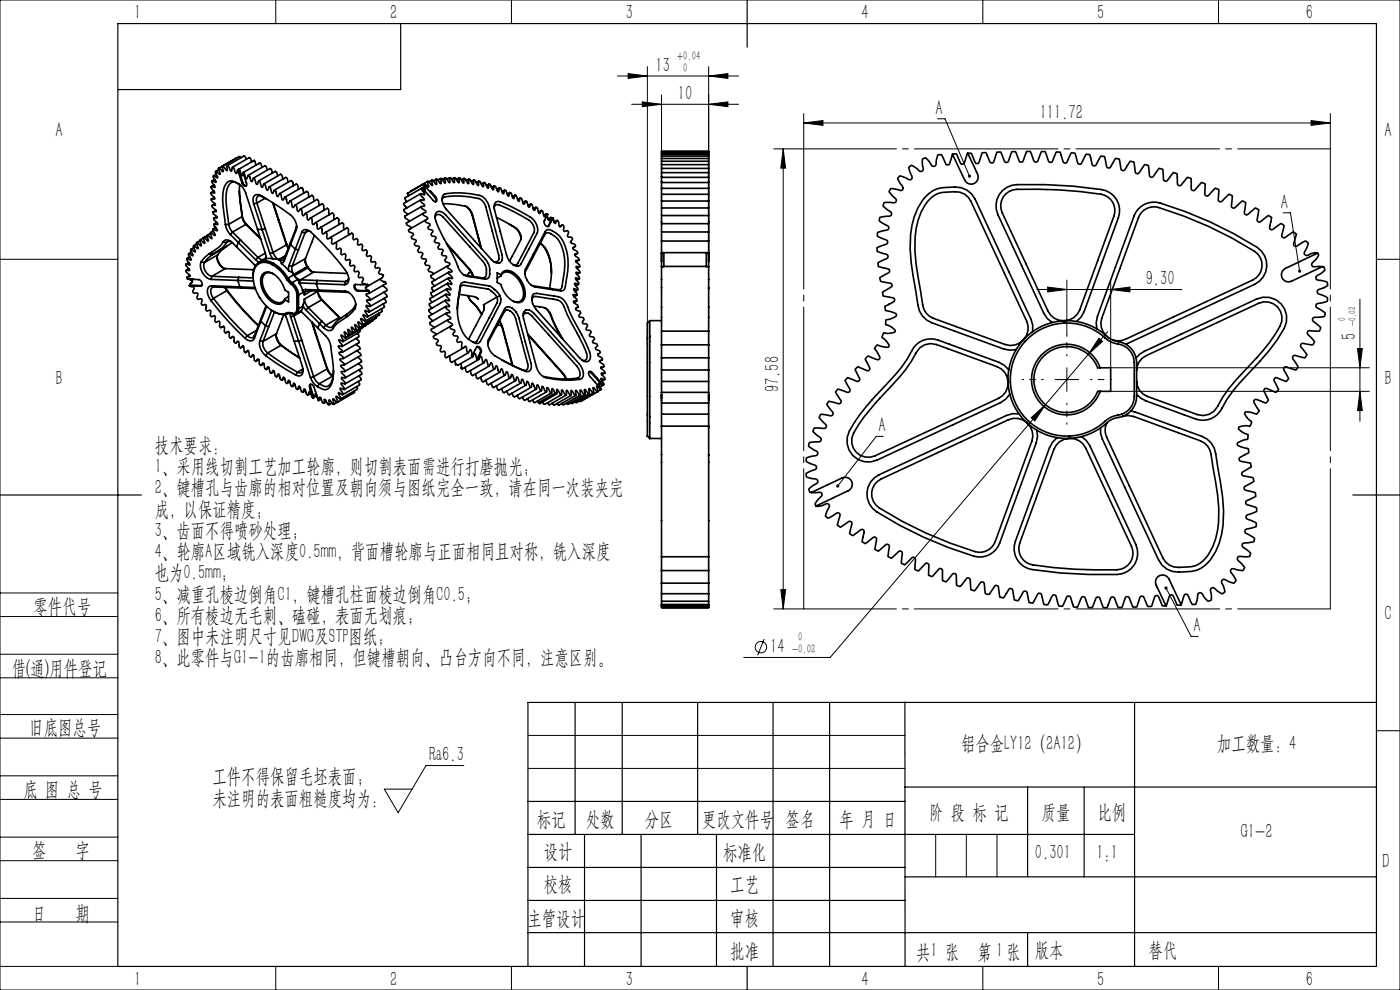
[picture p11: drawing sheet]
<svg xmlns="http://www.w3.org/2000/svg" width="297mm" height="210mm" viewBox="0 0 297 210" stroke-linecap="round" stroke-linejoin="round" font-family="sans-serif">
<defs><g id="words">
<g font-size="4.4">
<text x="28.5" y="4.1">1</text>
<text x="82.7" y="4.1">2</text>
<text x="132.7" y="4.1">3</text>
<text x="182.7" y="4.1">4</text>
<text x="232.7" y="4.1">5</text>
<text x="277" y="4.1">6</text>
<text x="139" y="15.2">13</text>
<text x="143.8" y="21.2">10</text>
<text x="11.7" y="29.1">A</text>
<text x="198.4" y="24.3">A</text>
<text x="220.6" y="25.2">111.72</text>
<text x="293.7" y="29.1">A</text>
<text x="271.7" y="44.3">A</text>
<text x="243" y="60.5">9.30</text>
<text x="287.6" y="72.2" transform="rotate(-90 287.6 72.2)">5</text>
<text x="11.7" y="81.6">B</text>
<text x="165.3" y="83.2" transform="rotate(-90 165.3 83.2)">97.58</text>
<text x="293.7" y="81.6">B</text>
<text x="32.8" y="95.9">技术要求：</text>
<text x="186.4" y="91.7">A</text>
<text x="32.8" y="100.4">1、采用线切割工艺加工轮廓，则切割表面需进行打磨抛光；</text>
<text x="32.8" y="104.9">2、键槽孔与齿廓的相对位置及朝向须与图纸完全一致，请在同一次装夹完</text>
<text x="32.8" y="109.4">成，以保证精度；</text>
<text x="32.8" y="113.9">3、齿面不得喷砂处理；</text>
<text x="32.8" y="118.4">4、轮廓A区域铣入深度0.5mm，背面槽轮廓与正面相同且对称，铣入深度</text>
<text x="32.8" y="122.9">也为0.5mm；</text>
<text x="7.1" y="130">零件代号</text>
<text x="32.8" y="127.4">5、减重孔棱边倒角C1，键槽孔柱面棱边倒角C0.5；</text>
<text x="32.8" y="131.9">6、所有棱边无毛刺、磕碰，表面无划痕；</text>
<text x="293.7" y="131.6">C</text>
<text x="32.8" y="136.4">7、图中未注明尺寸见DWG及STP图纸；</text>
<text x="253.2" y="134.1">A</text>
<text x="2.5" y="143.2">借(通)用件登记</text>
<text x="32.8" y="140.9">8、此零件与G1-1的齿廓相同，但键槽朝向、凸台方向不同，注意区别。</text>
<text x="163.4" y="138.6">14</text>
<text x="6.2" y="155.8">旧底图总号</text>
<text x="91" y="161.5">Ra6.3</text>
<text x="203.9" y="159.1">铝合金LY12（2A12）</text>
<text x="258.2" y="159.1">加工数量：4</text>
<text x="45.1" y="166.2">工件不得保留毛坯表面；</text>
<text x="5" y="168.9">底 图 总 号</text>
<text x="45.1" y="170.7">未注明的表面粗糙度均为：</text>
<text x="197.1" y="173.8">阶 段 标 记</text>
<text x="221" y="173.8">质量</text>
<text x="232.8" y="173.8">比例</text>
<text x="113.9" y="175.2">标记</text>
<text x="124.3" y="175.2">处数</text>
<text x="136.8" y="175.2">分区</text>
<text x="148.9" y="175.2">更改文件号</text>
<text x="166.7" y="175.2">签名</text>
<text x="178.1" y="175.2">年 月 日</text>
<text x="263.2" y="177.8">G1-2</text>
<text x="6.8" y="181.9">签</text>
<text x="16" y="181.9">字</text>
<text x="115.3" y="182.1">设计</text>
<text x="153.4" y="182.1">标准化</text>
<text x="219.6" y="182.1">0.301</text>
<text x="232.6" y="182.1">1:1</text>
<text x="293.2" y="184.1">D</text>
<text x="115.3" y="188.9">校核</text>
<text x="154.9" y="189">工艺</text>
<text x="6.8" y="195.2">日</text>
<text x="16" y="195.2">期</text>
<text x="111.9" y="196.2">主管设计</text>
<text x="154.9" y="196.2">审核</text>
<text x="154.9" y="203.1">批准</text>
<text x="194.4" y="203.4">共 张</text>
<text x="197.4" y="203.1">1</text>
<text x="207.4" y="203.4">第 张</text>
<text x="211.3" y="203.1">1</text>
<text x="219.5" y="203.1">版本</text>
<text x="243.6" y="203.1">替代</text>
<text x="28.5" y="209.1">1</text>
<text x="82.7" y="209.1">2</text>
<text x="132.7" y="209.1">3</text>
<text x="182.7" y="209.1">4</text>
<text x="232.7" y="209.1">5</text>
<text x="277" y="209.1">6</text>
</g>
<g font-size="2.6">
<text x="143.7" y="12.6">+0.04</text>
<text x="144.9" y="15.2">0</text>
<text x="169.3" y="136">0</text>
<text x="168" y="138.6">-0.02</text>
</g>
<g font-size="2.2">
<text x="285.4" y="68.1" transform="rotate(-90 285.4 68.1)">0</text>
<text x="287.6" y="69.2" transform="rotate(-90 287.6 69.2)">-0.02</text>
</g>
</g></defs>
<g fill="none" stroke="#000" stroke-width=".21">
<path d="M0 0h297v210h-297zM58.5 0v5M108.5 0v5M208.5 0v5M258.5 0v5M131 16.1h25.7M133.3 15.6l4 .5-4 .5zM137.3 14.1v70M150.3 16.1l4.1-.5v1zM150.3 14.1v41.5M134 22.1h22.7M136.3 21.6l4 .5-4 .5z"/>
<path d="M140.3 20.1v35.5M150.3 22.1l4.1-.5v1zM166.2 31.6l.5 4.1h-1.1zM166.2 31.6v97.6M170.5 26.1l4.1-.5v1zM170.5 24.1v7.5h-6.3M170.5 26.1h111.7M198.9 25.2h1.6l5.2 12.2M278.1 25.6l4.1 .5-4.1 .5zM282.2 24.1v7.5M0 55h25M226.3 59.4v11.6"/>
<path d="M235.6 59.4v18.6h54.9M272.2 45.1h1.6l1.9 12.4M292 55h5M220 61.4h30.7M222.2 60.9l4.1 .5-4.1 .5zM226.3 78v5M233.1 71.7l.8 .7-3 2.8zM235 70.4l-13.2 15.4M235.6 61.4l4.1-.5v1zM288 73.9h1l-.5 4.1zM288.5 63.5v25.9M187.4 92.6h-1.5l-8.2 10.5"/>
<path d="M218.8 88.6l3-2.8-2.3 3.5zM221.8 85.8l-45.7 53.7h-18.3M223.8 80.5h5M235.6 83h54.9M288.5 83l.5 4.1h-1zM0 138.8h25M0 125.8h25M0 130.8h25M162.1 135.5l-1.4 3.5M164.2 129.2h6.3M165.6 125.1h1.1l-.5 4.1zM247.4 124.7l5.3 10.3h1.5"/>
<path d="M0 143.8h25M0 156.6h25M0 151.6h25M112 156h80M292 155h5M0 169.6h25M0 164.6h25M0 177.6h25M98.4 162.4h-8l-5.9 10-3-5h5.9M112 163h80M198.5 177v9M205 177v9"/>
<path d="M211.5 177v9M0 182.6h25M0 190.6h25M0 195.6h25M0 205h25M58.5 205v5M108.5 205v5M208.5 205v5M258.5 205v5"/>
<circle cx="161.4" cy="137.3" r="1.21"/>
</g>
<path d="M226.3 75.5v-4.5M221.3 80.5h-4.5M226.3 85.5v4.5M231.3 80.5h4.5" fill="none" stroke="#000" stroke-width=".21" stroke-dasharray="30.5 1.3 1.3 1.3" stroke-dashoffset="30.1"/>
<path d="M170.5 31.6h111.7M170.5 129.2h111.7" fill="none" stroke="#000" stroke-width=".21" stroke-dasharray="30.5 1.3 1.3 1.3" stroke-dashoffset="10.8"/>
<path d="M170.5 31.6v97.6M282.2 31.6v97.6" fill="none" stroke="#000" stroke-width=".21" stroke-dasharray="30.5 1.3 1.3 1.3" stroke-dashoffset=".7"/>
<g fill="none" stroke="#000" stroke-width=".25">
<path d="M25 5h267v200h-267zM85 5v14h-60M158.5 0v10M0 105h30M287 105h10M122 149v28M132 149v28M148 149v28M164 149v56M176 149v56M192 148.9v56.1M240.7 149v56"/>
<path d="M292 149h-180v56M112 177h128.7M112 170h80M124 177v28M136 177v28M152 177v28M192 166.9h100M218 166.9v19M230 167v19M112 197.8h180M112 184h80M112 191h80"/>
<path d="M192 186h100M218 197.8v7.2M158.5 205v5"/>
</g>
<g fill="#000">
<path d="M133.3 15.6l4 .5-4 .5zM150.3 16.1l4.1-.5v1z"/>
<path d="M150.3 22.1l4.1-.5v1zM136.3 21.6l4 .5-4 .5z"/>
<path d="M166.2 31.6l.5 4.1h-1.1zM165.6 125.1h1.1l-.5 4.1z"/>
<path d="M170.5 26.1l4.1-.5v1zM278.1 25.6l4.1 .5-4.1 .5z"/>
<path d="M233.1 71.7l-2.2 3.5 3-2.8zM218.8 88.6l.7 .7 2.3-3.5z"/>
<path d="M235.6 61.4l4.1-.5v1zM222.2 60.9l4.1 .5-4.1 .5z"/>
<path d="M288.5 83l.5 4.1h-1zM288 73.9h1l-.5 4.1z"/>
<path d="M247.1 124.5a.34 .34 0 0 0 .1 .5 .34 .34 0 0 0 .5-.3 .34 .34 0 0 0-.5-.3l.2 .3zM275.5 57.3v.4l.3 .2-.1-.4 .1 .4 .1-.1 .1-.5-.2-.1zM205.4 37.1l-.1 .3 .2 .2 .3 .1-.1-.3 .1 .3 .1-.1v-.5zM177.5 102.8l-.1 .3 .1 .3 .2-.3-.2 .3a.34 .34 0 0 0 .5-.1 .34 .34 0 0 0 0-.4 .34 .34 0 0 0-.5-.1z"/>
</g>
<g fill="none" stroke="#000" stroke-width=".35">
<path d="M45.4 39.2l-.6 .4M45.5 38l-.5 .4M45.9 37l-.6 .3M46.4 36l-.6 .4M50 33.6l-3.6 2.1M50.4 36.1l-.1 .3a.27 .27 0 0 1-.3 .4 .27 .27 0 0 1-.2-.4l-.2-.8-.3-.1-.1 .3a.27 .27 0 0 1-.2 .5 .27 .27 0 0 1-.2-.4l-.4-.7a.25 .25 0 0 0-.3 .1 .25 .25 0 0 0 .1 .3v.5l-.1 .1-.8-1-.2 .1 .3 1-.1 .1-.8-.8-.2 .1 .3 1.3-.8-.6-.1 .1 .5 1.2-.9-.4-.1 .2 .6 .9a.19 .19 0 0 1-.1 .3 .19 .19 0 0 1-.3-.1l-.4-.2-.1 .2 .5 .7a.27 .27 0 0 1 .2 .4 .27 .27 0 0 1-.4 0l-.4-.1v.3l.5 .6a.26 .26 0 0 1 .2 .4 .26 .26 0 0 1-.5 0h-.1a.25 .25 0 0 0-.2 .2 .25 .25 0 0 0 .2 .3 .87 .87 0 0 1 .6 .8h-.7l.1 .3 .7 .7a.31 .31 0 0 1-.1 .4 .31 .31 0 0 1-.4 0h-.1v.3l.8 .6 .1 .3-.7 .2v.3l.6 .5a.29 .29 0 0 1 .3 .3 .29 .29 0 0 1-.5 .2h-.3l.1 .4 .5 .4a.34 .34 0 0 1 .3 .2 .34 .34 0 0 1-.1 .3l-.7-.1v.4l.7 1-.9-.4a.48 .48 0 0 0 .2 .8l.2 .7-.8-.7-.2 .2 .4 1.1-.5-.2a.45 .45 0 0 0-.6-.4l.3 1.1-.9-.8-.2 .2 .3 1.1-.8-.7-.2 .1 .3 1.2-1-.7-.1 .1 .5 1.1h-.2l-.8-.6-.1 .2 .5 1-.2 .1-.8-.5-.1 .2 .6 1-.1 .2-.3-.2a.35 .35 0 0 0-.6-.2l.5 1.2-.7-.2a.3 .3 0 0 0-.2 .3 .3 .3 0 0 0 .3 .2l.2 .4a.25 .25 0 0 1 .2 .4 .25 .25 0 0 1-.4-.1l-.4-.1a1.34 1.34 0 0 0 .7 1.1l-.1 .3h-.7l.1 .3 .6 .5a.29 .29 0 0 1 .2 .4 .29 .29 0 0 1-.4 .1l-.3 .1 .2 .4M50.4 36.1l.9 2.7M50.6 35.9l.9 2.8M50.6 36l-.2 .1M50.6 36l.3 .1 .4 1.1h.2l.1-.4M50.6 39l-.3-.2a1.59 1.59 0 0 0-1.7-.4 1.59 1.59 0 0 0-1 1.4 14.4 14.4 0 0 0 .1 6.5l.1 1.3M50.6 39a3.5 3.5 0 0 1 1.5 1.9l2.5 7.7"/>
<path d="M50.6 39l.4 .2M50.7 39.1a1.45 1.45 0 0 0-1.6-.4 1.45 1.45 0 0 0-.9 1.4 15.1 15.1 0 0 0 .2 6.2l.1 1.3M50.9 39.2v3l.5 3.7M51.1 33.5l-.2-.3h-.2l-3.5 2.1M51.5 38.7l.3 .5 .5 .2M51.5 38.7l-.2 .1M51.6 36.6h.1M51.6 36.6l.7 2.7a.58 .58 0 0 1-.6 .1 .58 .58 0 0 1-.4-.6M51.6 36.6a.97 .97 0 0 1 .5 1 .24 .24 0 0 0 .2 .3 .24 .24 0 0 0 .2-.3l.1-.4 .3 .2 .3 .9 .2 .2 .3-.7 .3 .1 .2 .7a.27 .27 0 0 0 .1 .4 .27 .27 0 0 0 .4 0l.2-.6 .2 .1 .3 1.1 .2 .1 .4-.7 .2 .2 .3 1 .2 .2 .4-.7 .2 .1 .5 1.2 .4-.7 .2 .2 .4 1.2h.2l.3-.6 .3 .2 .2 1a.27 .27 0 0 0 .3 0 .27 .27 0 0 0 .2-.2l.1-.3 .3 .2 .1 .5a.38 .38 0 0 0 0 .5 .38 .38 0 0 0 .4 .1l.3-.5 .3 .2 .1 .6a.35 .35 0 0 0 0 .4 .35 .35 0 0 0 .4 .1l.3-.4 .3 .2 .2 1a.24 .24 0 0 0 .2 .1 .24 .24 0 0 0 .2-.2l.2-.3 .3 .3 .2 1.1a.25 .25 0 0 0 .3 0 .25 .25 0 0 0 .1-.2l.2-.2 .3 .2 .2 1.1 .2 .1 .4-.5 .3 .3v.4a.55 .55 0 0 0 .3 .7l.5-.4 .3 .3v1l.3 .1 .5-.4 .2 .3v.6a.38 .38 0 0 0 .3 .5 .38 .38 0 0 0 .5-.3l.3 .3-.1 .8 .2 .3 .6-.3 .3 .2 .1 1.1 .1 .1 .5-.3 .3 .3v1a.56 .56 0 0 0 .8-.2l.2 .3-.1 1a.35 .35 0 0 0 .3 .2 .35 .35 0 0 0 .4-.2l.1-.1 .3 .3-.1 .8 .1 .2 .7-.1 .2 .3-.1 .7a.38 .38 0 0 0 .2 .5 .38 .38 0 0 0 .5-.2h.2l.2 .3-.1 .5a.38 .38 0 0 0 .1 .5 .38 .38 0 0 0 .5 0l.2-.1 .2 .4-.2 .6a.38 .38 0 0 0 .2 .4 .38 .38 0 0 0 .5-.1l.2 .1a.79 .79 0 0 1-.1 1l.2 .2 .8 .3M51.7 36.5h.1M51.7 36.5l-.1 .1M52.3 33.8l-.4-.6-.2-.1-3.5 2.1"/>
<path d="M53.4 34.3l-.3-.7-.2-.2-3.6 2.1M53.8 34.1l.3 .2 .2 .7M53.8 34.1l.2-.1v.2M53.8 34.1l-3.2 1.8M54.9 34.7l-3.2 1.8M54.9 34.7h.1M55.1 34.6l-.2 .1M55.1 34.6h.1M55.1 34.6a.91 .91 0 0 1 .5 .9M56.7 36.1l-.2-.8-.3-.1-3.6 2M57.8 36.7l-.1-.3a.56 .56 0 0 0-.4-.6l-3.6 2M58.9 37.3l-.2-.8-.3-.1-3.6 2"/>
<path d="M60 38l-.2-.8-.3-.2-3.5 2M61.1 38.7l-.2-.9-.3-.2-3.5 2.1M62.2 39.4l-.2-.9-.3-.2-3.5 2M89.5 39.9l-3.5 2a.64 .64 0 0 0 .3 .9M89.6 39.9h-.1a1.42 1.42 0 0 0 .6 1.2l-.1 .2-.8-.2v.3l.4 .4a.44 .44 0 0 1 .3 .7 .35 .35 0 0 0-.4-.1 .35 .35 0 0 0-.3 .3l.9 .8-.1 .2-.6 .1 .1 .4 .3 .2a.47 .47 0 0 1 .4 .7l-.5 .2 .1 .3 .9 .5a.53 .53 0 0 1-.5 .7 1.2 1.2 0 0 0 1 .7v.3l-.4 .4 .1 .4 .4 .1a.44 .44 0 0 1 .5 .3 .44 .44 0 0 1-.3 .6l-.1 .1 .2 .3 .9 .3v.2l-.4 .6 .2 .4h.3a.46 .46 0 0 1 .6 .3 .46 .46 0 0 1-.2 .6l.1 .4 .8 .2 .1 .2-.3 .6 .2 .4 .8 .2v.2l-.4 .6 .2 .4h.4a.41 .41 0 0 1 .5 .4 .41 .41 0 0 1-.5 .4 .51 .51 0 0 0 .5 .7l.5 .5-.7 .1v.4l.8 1-.8-.2a.41 .41 0 0 0 .2 .7l.3 .4a.21 .21 0 0 1 .1 .3 .21 .21 0 0 1-.3-.1l-.5-.1-.1 .3 .7 .8v.3l-.8-.3a.83 .83 0 0 0 .5 .9l.1 .5-.8-.2v.3l.7 .8a.22 .22 0 0 1 0 .4 .22 .22 0 0 1-.4-.2h-.3l-.1 .3 .6 .6a.26 .26 0 0 1 .2 .2 .26 .26 0 0 1-.1 .2h-.6a.74 .74 0 0 0 .6 .9l.2 .2a.28 .28 0 0 1-.1 .3 .28 .28 0 0 1-.3-.1l-.3 .1v.3l.5 .4a.36 .36 0 0 1 .4 .2 .36 .36 0 0 1-.1 .4 .34 .34 0 0 0-.5 .2 .34 .34 0 0 0 .3 .4l.5 .3 .2 .3-.6 .5 .2 .3 .7 .3 .2 .2-.4 .6 .1 .2 .1 .2 .5 .1a.42 .42 0 0 1 .4 .3 .42 .42 0 0 1-.2 .4 .39 .39 0 0 0 .1 .6 .39 .39 0 0 0 .5-.1 .38 .38 0 0 1 .4 .2 .38 .38 0 0 1-.1 .4v.5l.3 .3 .3-.2a.22 .22 0 0 1 .2-.2 .22 .22 0 0 1 .2 .2l.2 .9 .3 .2 .2-.4a.23 .23 0 0 1 .3-.2 .23 .23 0 0 1 .1 .4l.2 .7M89.6 39.9h.1M89.6 39.9l1.2 1.4M89.8 39.1l-.1 .2 .5 1v.1h-.2M89.8 39.1l2.5 2.9 .2 .3-.1 .5M89.8 39.1l-3.4 1.9M90 39h.1M90 39l.9 .7-.2-1.2a.9 .9 0 0 1 .8 .7l.3 .1-.2-1.1h.2l.7 .9 .2-.1-.2-1h.2l.8 .9-.1-1 .2-.1 .6 .8a.17 .17 0 0 0 .2 .2 .17 .17 0 0 0 .1-.3l-.1-.7h.2l.6 .9h.2v-1h.2l.6 1h.2v-1h.2l.6 1h.2v-.9h.2l.6 1a.19 .19 0 0 0 .3-.1 .19 .19 0 0 0-.1-.2v-.7l.3 .1 .4 .8a.21 .21 0 0 0 .3 .3 .21 .21 0 0 0 0-.4v-.6h.3l.5 1 .2 .1 .1-.9h.3l.6 1.1 .2-.9a.74 .74 0 0 1 .6 .8l.2 .4a.32 .32 0 0 0 .3-.2 .32 .32 0 0 0-.1-.4l.1-.3 .2 .1 .5 1 .2 .1 .1-.9 .3 .1 .6 1.2 .2-.9 .3 .1 .4 .9a.24 .24 0 0 0 .2 .3 .24 .24 0 0 0 .2-.4 .24 .24 0 0 1 0-.4 .24 .24 0 0 1 .3 .1l.3 .8a.25 .25 0 0 0 .4 .2 .25 .25 0 0 0 .1-.4v-.3a.56 .56 0 0 1 .5 .7l.2 .5 .2 .1 .3-.8 .2 .2 .4 1a.3 .3 0 0 0 .4 0 .3 .3 0 0 0 0-.4l.1-.2 .3 .1 .2 .7a.29 .29 0 0 0 .2 .5 .29 .29 0 0 0 .3-.4l.1-.3a1.17 1.17 0 0 1 .6 1.2l.2 .1 .2-.4a.26 .26 0 0 1 .3-.3 .26 .26 0 0 1 .2 .4l.2 .8 .2 .2 .3-.7a1.35 1.35 0 0 1 .6 1.2 .31 .31 0 0 0 .3 0 .31 .31 0 0 0 .1-.4l.1-.2a.76 .76 0 0 1 .5 1l.3 .4 .3-.7 .3 .2 .5 1.2 .3-.7 .3 .2"/>
<path d="M90 39l-.2 .1M90.7 38.5l-3.5 2M91.6 38.2l-.6 .4M92.5 38l-.6 .4M93.4 37.9l-.5 .3M94.4 37.8l-.6 .3M95.4 37.7l-.6 .3M96.4 37.7l-.6 .3M97.4 37.8l-.6 .3M98.4 37.9l-.5 .3M99.4 38l-.5 .3M100.5 38.2l-.5 .3"/>
<path d="M101.6 38.4l-.6 .3M102.7 38.7l-.6 .3M103.7 39.1l-.5 .3M104.9 39.4l-.6 .3M105.9 39.8l-.5 .4M140.3 39.8v-1.1h10v1.1M140.3 38.6v-1h10v1M140.3 36.5v-.8h10v.8M140.3 35.6v-.7h10v.7M140.3 34.8v-.6h10v.6M140.3 34.1v-.5h10v.5M140.3 33.5v-.4h10v.4"/>
<path d="M140.3 33v-.3h10v.3M140.3 32.6v-.2h10v.2M140.3 32.3h10M140.3 32.1h10M150.3 37.5v-.9h-10v.9M202.1 32.7l-.7 2.1a.56 .56 0 0 1-.7 .1 .56 .56 0 0 1-.3-.6l-.7-1.5h-.4l-.4 .1-.3 1.6a.61 .61 0 0 1-.5 .8 .61 .61 0 0 1-.7-.6l-1-1.2-.5 .1a.78 .78 0 0 0-.2 1v.3a1.03 1.03 0 0 1-.3 1.5l-.3-.1-.9-.8-.9-.4a.65 .65 0 0 0-.4 1.1l.3 .7a.72 .72 0 0 1 0 1.2h-.4l-1.9-.8-.2 .3-.2 .3 .9 1.5 .2 .6-.2 .3-.3 .1-2.1-.4-.4 .7 1.2 1.2a.59 .59 0 0 1 .3 .9 .59 .59 0 0 1-.9 .2h-1.6l-.2 .5 .1 .4 1.2 .9a.59 .59 0 0 1 .4 .8 .59 .59 0 0 1-.8 .3l-1 .1a.66 .66 0 0 0-.8 .5 .66 .66 0 0 0 .6 .8l.8 .4a.61 .61 0 0 1 .6 .7 .61 .61 0 0 1-.8 .5l-1.5 .4-.1 .7 1.6 .8a.56 .56 0 0 1 .6 .6 .56 .56 0 0 1-.6 .5l-1.6 .6v.4a.51 .51 0 0 0 .6 .7l1.1 .3a.57 .57 0 0 1 .6 .5 .57 .57 0 0 1-.6 .6l-1.5 .7v.8l2.2 .6a.59 .59 0 0 1 .2 .7 .59 .59 0 0 1-.6 .3l-1.4 .8 .1 .7 .2 .1 1.7 .3a.47 .47 0 0 1 .5 .3 .47 .47 0 0 1-.2 .6l-1.8 1.1 .1 .7 2.3 .5 .2 .5-.4 .4-1.6 .8a.76 .76 0 0 0 0 .9 .76 .76 0 0 0 .9 .2l.9 .3a.53 .53 0 0 1 .6 .5 .53 .53 0 0 1-.6 .6l-1.6 .4-.1 1 1.7 .9a.45 .45 0 0 1 .3 .6 .45 .45 0 0 1-.6 .3l-.9 .1-.9-.1-.4 1a2.96 2.96 0 0 1 1.5 1.8l-.2 .2-.4 .1-2-.5-.5 .7 .8 1.2a.8 .8 0 0 1 .1 1.2l-2.1-.7a.66 .66 0 0 0-.7 .6l.6 1.2a.75 .75 0 0 1 .1 1.2h-.4l-1.9-.8-.6 .6 .7 1.5a.58 .58 0 0 1 .2 .8 .58 .58 0 0 1-.9 0l-1.6-.6-.5 .6 .6 1.1a.97 .97 0 0 1 .2 1.4h-.3l-2.1-.6-.4 .6 .9 1.5a.57 .57 0 0 1 .1 .8 .57 .57 0 0 1-.9 0l-1.5-.4-.5 .7 1.3 1.7a.59 .59 0 0 1-.3 .7 .59 .59 0 0 1-.7-.1l-1.5-.2-.4 .6 1.2 1.4a.54 .54 0 0 1 .3 .8 .54 .54 0 0 1-.8 .2l-1.7-.1-.3 .5v.3l1.3 1.1a.53 .53 0 0 1 .4 .5 .53 .53 0 0 1-.4 .5l-1.6 .1a.62 .62 0 0 0-.6 .5 .62 .62 0 0 0 .4 .7l.9 .5a.61 .61 0 0 1 .6 .8 .61 .61 0 0 1-.9 .4l-1.4 .4-.1 .2a.64 .64 0 0 0 .6 .9l.9 .4a.55 .55 0 0 1 .6 .4 .55 .55 0 0 1-.2 .6l-2 .9 .1 .7 1.8 .4a.6 .6 0 0 1 .6 .6 .6 .6 0 0 1-.7 .6l-1.2 .9 .2 .7 .3 .1M205.3 32.5h.1M205.3 32.5l-.8 2.2-.3 .1h-.2l-.3-.2-.8-1.9h-.8M205.3 32.5l1.9 4a1.54 1.54 0 0 1-.3 2.3 1.54 1.54 0 0 1-2.2-.6l-2.6-5.5M205.3 32.5h.7l.3 .6a2.61 2.61 0 0 0 .9 1.6 1.03 1.03 0 0 0 .8-1.1l.4-1.2h.7l.7 1.5a.54 .54 0 0 0 .4 .6 .54 .54 0 0 0 .7-.3l.6-1.9h.8l.6 1.5a.58 .58 0 0 0 .5 .7 .58 .58 0 0 0 .7-.6l.3-1.2a.62 .62 0 0 1 .4-.5 .62 .62 0 0 1 .7 .1l.6 1.5a.55 .55 0 0 0 .7 .6l.2-.2 .8-2.1 .8 .1 .5 1.3a.68 .68 0 0 0 .3 .7 .68 .68 0 0 0 .7 0l.9-2h.8l.5 1.6a.56 .56 0 0 0 .3 .6 .56 .56 0 0 0 .6 0l.9-2.2 .8 .1 .4 1.4a.65 .65 0 0 0 .3 .7 .65 .65 0 0 0 .7 .1l.8-1.8a.48 .48 0 0 1 .8-.2h.2l.3 1.3a1.13 1.13 0 0 0 .6 1h.3l.2-.3 .9-1.8 .8 .1 .4 1.5a.61 .61 0 0 0 .2 .7 .61 .61 0 0 0 .7 .1l1-2 .8 .1 .4 1.7a.58 .58 0 0 0 .5 .7 .58 .58 0 0 0 .6-.6l.8-1.4 .8 .2 .6 2.3a.82 .82 0 0 0 1-.7l.7-1.2 .8 .2 .3 1.8a.51 .51 0 0 0 .3 .6 .51 .51 0 0 0 .7-.3l1-1.5 .2-.1 .6 .2 .2 1.7a.58 .58 0 0 0 .6 .8l1.5-1.9 .8 .2 .1 1.4a.8 .8 0 0 0 .5 1.1l.3-.1 1.3-1.7 .8 .3v.6a2.49 2.49 0 0 0 .2 1.8h.2a1.34 1.34 0 0 0 1.1-.9l.7-.8 .8 .3v1.6a.59 .59 0 0 0 .3 .9 .59 .59 0 0 0 .8-.5l1.1-1.2 .8 .3-.1 1.2a1.16 1.16 0 0 0 .4 1.4l.4-.2 1.4-1.5 .8 .3-.1 1a1.51 1.51 0 0 0 .2 1.6l.5-.1 1.5-1.5 .7 .4-.1 1.4a.72 .72 0 0 0 .4 1.2l1.9-1.6 .7 .4-.3 2.1 .1 .3 .6 .1 1.6-1.4 .7 .4-.2 1.5a.71 .71 0 0 0 .3 1.1l.3-.1 1.3-1a.51 .51 0 0 1 .4-.3 .51 .51 0 0 1 .5 .3l.2 .1-.4 1.9a.55 .55 0 0 0 .3 .7 .55 .55 0 0 0 .7-.3l1.3-1 .7 .4-.4 1.7a.55 .55 0 0 0 .1 .9 .55 .55 0 0 0 .8-.2l1.4-1 .3 .2 .4 .3-.4 1.6a.54 .54 0 0 0 0 .8 .54 .54 0 0 0 .8-.1l1.6-.9 .5 .5-.8 2.1 .2 .4 .3 .1 1.2-.5 .9-.1 .2 .1M39.8 59.2l2.3 .1a.78 .78 0 0 1 .7 .5 .78 .78 0 0 1-.2 .9M39.8 59.2h.1"/>
<path d="M40.1 55.7l-.6 .3M40.1 57l-.6 .3M40.2 59.2l.5 .3a.25 .25 0 0 1 .1 .3 .25 .25 0 0 1-.2 .2l-.3 .3 .1 .2M40.2 54.5l-.5 .3M40.3 58.4l-.6 .4M40.6 53.5l-.6 .3M40.8 59.8l-.2 .2M41.1 52.5l-.6 .4M41.7 51.8l-.6 .3M42.4 51.1l-.6 .3M42.7 55.5a3 3 0 0 0 2.1 3.8M42.7 55.5l.7 .2"/>
<path d="M43.1 50.5l-.6 .4M43.4 55.7a2.34 2.34 0 0 0 1.6 2.9M43.9 50l-.7 .4M44.4 53.8l-.9 .8-.8 .9M44.4 53.8l.6 .2M44.6 49.6l-.6 .3M44.7 53.6l.6 .2M44.7 53.6l-.3 .2M44.8 59.3l9 .3M45 58.6l-.2 .7M45 58.6l8.7 .4M45 54l-.9 .8-.7 .9"/>
<path d="M45.2 49l-.5 .3M45.3 53.8l-.3 .2M45.4 40.5l-.6 .4M45.5 41.9l-.7 .3M45.6 43.2l-.6 .4M45.7 48.3l-.4 .2M45.8 44.6l-.6 .3M46 45.9l-.7 .4M46 47.2l-.6 .3M46.1 54.5a3.5 3.5 0 0 0 1.4 2.4M46.2 54.1a2.34 2.34 0 0 0 1.6 2.9M46.2 54.1l-2.8 1.6"/>
<path d="M47.4 51.3a1.2 1.2 0 0 1 1.9 .2l4.9 4.9M47.4 51.3a6.1 6.1 0 0 1-2.7 2.3M47.4 51.3l.6 .2M47.8 57l6.1 .2M47.8 57l-2.8 1.6M47.8 47.6a3.7 3.7 0 0 0 1.1 2.1M48 51.5a6.2 6.2 0 0 1-2.7 2.3M48.1 52.2l-1.2 .9-.7 1M48.1 52.2l-3.1 1.8M48.5 47.6h-.7M48.5 47.6l.3 .9 .5 .7M48.6 51.2l-.6 .3"/>
<path d="M48.9 49.7l5.3 5.4M49 51.3l-.7-.1-.3 .3M49.3 51.5l-1.2 .7M49.3 49.2l-.4 .5M49.3 49.2l5.4 5.4M50.7 58.8l-.3 .7 .5 1.4 .5 .2M50.8 40.5l.6 5.1M51 50.9l-.4 .5-.4 1M51.4 45.9l.2 .9 .6 .8M51.4 45.9l-2.9 1.7M51.4 45.6v.3M51.4 45.6a3.7 3.7 0 0 0 1 2.1"/>
<path d="M52.2 47.6l.2 .1M52.2 47.6l3.1 3.1M52.2 47.6l-2.9 1.6M52.4 47.7l2.9 2.9M53.8 43.3l3.5 10.5M53.9 49.3l.2 .1M54.2 55.1l.8 .5M54.5 43.1l-.7 .2M54.5 43.1l3.4 10.5M54.6 48.6l1.7 5.1 .1 1.2M54.7 54.6a1.11 1.11 0 0 0 1.3 .4M54.7 54.6l-.5 .5"/>
<path d="M54.8 56a4.1 4.1 0 0 0-1.1 3.4 9.4 9.4 0 0 0 4.4 6.7M54.8 55.7a3.4 3.4 0 0 0-1.1 3M54.8 55.7v.3M54.8 56h.1M54.8 56a2.82 2.82 0 0 1 2.9 .1M54.9 55.7a2.94 2.94 0 0 1 3 .1M54.9 55.7h-.1M54.9 55.7l-.1 .3M55.2 41.5a34.9 34.9 0 0 1 7 4.7l.7 1.3v1.2M55.2 41.5a1.03 1.03 0 0 0-1.2 0 1.03 1.03 0 0 0-.3 1.3l.1 .5M55.2 41.5l.4 .2M55.6 41.7a.8 .8 0 0 0-1 0 .8 .8 0 0 0-.2 1l.1 .4"/>
<path d="M55.6 41.7l1.1 .6M55.8 58.1a2.2 2.2 0 0 1 3 .6l.9 1.1 .7 1.7 .8 .5v2l-.8-.4a1.6 1.6 0 0 1-2.6 .5 5.4 5.4 0 0 1-2.3-5.5zM56.3 42l-1.8 1.1M56.3 48.5l-.7 .2-1-.1M56.3 53.7l-1.6 .9M56.4 54.9l-1.4 .7M56.4 54.9h1.5M56.4 54.4l-.3 .6M57.3 53.8l.6 1.1M57.7 56.1h.1M57.8 56.1a8.4 8.4 0 0 1 3 3M57.8 43l3 8.9"/>
<path d="M57.9 55.8h.1M57.9 55.8l-.2 .3M57.9 54.9l1.2 .2M57.9 53.6l-.6 .2M57.9 53.6a2.69 2.69 0 0 0 1.2 1.5M58 55.8a8.7 8.7 0 0 1 3.1 3.1M58 55.8l-.2 .3M58 43.1l2.8 8.6M58 58.1a1.49 1.49 0 0 0-1.7-.1 1.49 1.49 0 0 0-.7 1.6 5 5 0 0 0 3.5 4.6l.8-.2 .5-.6M59.1 46.6v.3M59.2 55.1l.5 .8M59.7 55.9l1.5 1.5"/>
<path d="M60.3 55.4l-.6 .5M60.3 54.8a.72 .72 0 0 1-1.1 .3M60.3 54.8v.6M60.5 54.4l-1.3 .7M60.5 54.3l-1.4 .8M60.8 51.9l.3 .8M60.8 51.9l-2.9 1.7M60.8 59.1v.1M60.8 51.7l.4 .8M60.8 51.7v.2M60.8 59.2l.1 .2M60.9 59.4l.9 .9"/>
<path d="M61.1 58.9v.1M61.1 58.9l-.3 .2M61.1 59l.1 .2M61.1 59l-.3 .2M61.2 59.2l.8 .8M61.2 59.2l-.3 .2M61.2 57.4l1.1 .8M61.3 56.4l-.1 1M61.3 56.4l.7 .1M61.7 51.3l-.1 .6 1 1 .7 .1M62 60a3.6 3.6 0 0 1 1.3 2.6M62 60l-.2 .3"/>
<path d="M62 56.5a2.14 2.14 0 0 0 .3 1.7M62.5 58.5l.6 .8M62.5 58.5a1.84 1.84 0 0 0 1.2 .9M62.9 48.7l-2.6 6.7M62.9 48.2v.5M62.9 48.2l-2.6 6.6M62.9 47.9v.3M63.1 59.3l.3 .7M63.1 59.3l-1.1 .7M63.3 40.2l-.2-1-.2-.2-3.6 2.1M63.7 59.4l9.6 .3M63.7 59.4l-.2 .6"/>
<path d="M64 49.3a1.12 1.12 0 0 1 2 0 59.5 59.5 0 0 1 7.6 8.5 1.82 1.82 0 0 1-.2 2.5l-.3 .1M64 49.3l-2.7 7.1M64 49.3l.7 .1M64.4 41l-.2-1-.2-.2-3.6 2M64.7 49.4l-2.7 7.1M64.8 55.1v.3M64.8 55.7l.3 .9M64.8 55.4l.5 1.2M64.8 55.4v.3M64.8 54.9v.8M64.8 54.9l-2.8 1.6M65.1 56.6h.1"/>
<path d="M65.1 56.6l-2.8 1.6M65.2 56.6l.1 .2M65.2 56.6l-4.1 2.4M65.3 56.6h.1M65.3 56.6h-.2M65.3 56.6l.1 .2M65.3 56.6h-.1M65.3 56.8l.6 .6 .7 .3M65.3 56.8l-2.8 1.7M65.4 56.8l.8 .8M65.4 56.8h-.1M65.4 49l-.7 .4"/>
<path d="M65.5 41.8l-.1-1-.3-.2-3.6 2.1M65.7 49h-.6l-.4 .4M66.6 57.7l-2.9 1.7M66.6 57.7l7.1 .3M66.6 42.7l-.1-.4a.67 .67 0 0 0-.3-.9l-3.6 2.1M66.7 49.9l-1.9 5M67.3 59.5l-.2 .7 .4 1.3 .5 .3M67.7 43.6l-.1-.5a.62 .62 0 0 0-.3-.8l-3.6 2.1M68.8 44.5l-.2-1-.2-.3-3.6 2.1M69.9 45.5l-.2-1.1-.3-.2-3.5 2M71 46.5l-.2-1.1-.3-.2-3.6 2M71 51.5l3.7-2.1 .2 .3v1a.56 .56 0 0 0 .8-.1l.2 .3v.9a.35 .35 0 0 0 .3 .2 .35 .35 0 0 0 .3-.2h.2l.2 .3-.1 .8 .1 .2 .7-.1 .3 .3-.2 .7a.37 .37 0 0 0 .3 .4 .37 .37 0 0 0 .4-.1l.2-.1 .2 .3-.1 .6a.38 .38 0 0 0 .1 .5 .38 .38 0 0 0 .5-.1h.2l.2 .3-.1 .7a.38 .38 0 0 0 .1 .4 .38 .38 0 0 0 .5-.1h.3a.87 .87 0 0 1-.2 1.1l.2 .2 .8 .3"/>
<path d="M72 47.6l-.1-.3-.1-.9-.2-.2-3.6 2M73.1 48.7l-.2-.3v-.9l-.3-.3-3.5 2.1M73.3 59.7l-.2 .7M73.8 59.4l-.5 .3M74 59a.67 .67 0 0 1-.7 .7M74.3 49.7h-.2l-.2-.1v-1l-.2-.3-3.7 2.1M80.7 59.1l.1 .4 .7 .4 .2-.1M81 59l-3.2 1.8M81.3 58.4l-.1 .1a.31 .31 0 0 1-.2 .5M81.3 58.4h.1M81.3 59.7l.4 .1M81.7 59.8h.1"/>
<path d="M81.7 59.8l.2 .4-3.6 2M86.4 41h.1M86.4 41l.2 .2M86.6 40.9l.1 .6M87.2 40.5l-.1 .1M89.2 42.4l-3.5 2v.4l.8 .7M89.3 41.1l-3.6 2v.3l.6 .7M89.4 43.8l-3.5 2.1v.3l.9 .8M89.8 45.3l-3.6 2 .1 .4 .8 .5 .1 .3M90.5 46.6l-3.8 2.2a.64 .64 0 0 0 .8 .6 .53 .53 0 0 1-.3 .9l.2 .3 .3 .1a.4 .4 0 0 1 .5 .1 .4 .4 0 0 1 0 .5l-.3 .5a.73 .73 0 0 0 .9 .4l.2 .4-.4 .5 .2 .4h.3a.46 .46 0 0 1 .6 .3 .46 .46 0 0 1-.3 .6l.2 .5 .8 .1 .1 .3-.4 .6 .2 .3 .8 .2 .1 .3-.4 .5 .2 .4 .4 .1a.42 .42 0 0 1 .4 .5M91.3 40.5l1.3 1.6a.42 .42 0 0 1-.1 .7 .42 .42 0 0 1-.6-.3l-1.1-1.2M92.3 46.1a.68 .68 0 0 1 1-.6l.7 .6 8.5 9.4 .6 1.2 .1 1.6a.69 .69 0 0 1-.8 .7l-4.1-.7"/>
<path d="M92.7 44.9a1.54 1.54 0 0 1 1.8 .7l8.8 9.8 .5 1.3 .1 1.5a.94 .94 0 0 1-1.1 1l-2.8-.4a2.92 2.92 0 0 1-2.9-2.3l-.8-1.9-2.7-5.1a7.6 7.6 0 0 1-1.3-3.8zM93.8 42.4l.3-.6a16.4 16.4 0 0 1 7.9 .5l.6 .7 .4 .9 2.8 10.2 .1 .5-.2 .7-.4 .3-.6-.1M94 43.2a15.6 15.6 0 0 1 5.2 .7l.6 .7 .3 .6 2.1 7.5M94.2 41.2a16.1 16.1 0 0 1 8.2 .5l.8 .9 .4 .7 2.9 10.7v1.1l-.5 .6a1.28 1.28 0 0 1-1.7-.5l-9.6-10.8a2.87 2.87 0 0 1-.8-2.9zM94.7 51.6l4.9 5.5 .6 .8 .1 .7-.1-.4-.8-1.2-4.4-5M94.9 56.4l-3.5 2.1a1.26 1.26 0 0 0 .9 .9M95.2 59l-3.6 2v.3l.4 .5M95.2 57.7l-3.6 2 .1 .4 .5 .6M98.9 43.8l.8 .8 .4 .8 1.9 7.2M99.9 57.7l-.6 .3-.1 .4M104.8 44.1l.1-.2a.67 .67 0 0 1 1-.4l4.7 2.3a4.5 4.5 0 0 1 2.4 1.8l.3 .7v1l-3.5 6.6a.74 .74 0 0 1-.9 .2M105 43.1a.89 .89 0 0 1 1.2-.3 29.5 29.5 0 0 1 7.1 3.9 2.85 2.85 0 0 1 .6 2.8l-3.4 6.5a1.05 1.05 0 0 1-1.5 .2l-.3-.2a3.6 3.6 0 0 1-1.2-1.9l-2.6-9.6a1.81 1.81 0 0 1 .1-1.4z"/>
<path d="M105.3 46.1l2.5 1.3a4.5 4.5 0 0 1 2.4 1.8l.3 .8v.7l-2.4 4.7M105.5 57.9l.8 .4a1.6 1.6 0 0 1 2.6-.5 5.4 5.4 0 0 1 2.3 5.5 1.65 1.65 0 0 1-2.7 .4 6 6 0 0 1-2.2-3.3l-.8-.5zM106.3 58.3v.2M106.3 58.5a1.56 1.56 0 0 1 2.6-.3 4.9 4.9 0 0 1 2 5.1 1.43 1.43 0 0 1-2.2 .5M106.3 58.5l-.8 .5M107 40.3l-.5 .3M107.9 47.5a3.9 3.9 0 0 1 2.6 3.1M108.2 40.8l-.6 .4M109.3 41.4l-.6 .3M110.4 42l-.6 .3M111.3 58l4.3-8.3a.9 .9 0 0 1 1.5 .1 5.6 5.6 0 0 1 2.6 4.6 19.5 19.5 0 0 1-.7 6.9l-.6 .2-5.6-1M111.5 42.6l-.6 .4"/>
<path d="M112.6 43.3l-.6 .3M113.7 44l-.6 .3M114.8 44.6l-.6 .4M115.9 48.8a1.7 1.7 0 0 1 2 .6 7 7 0 0 1 2.6 5.5 26.9 26.9 0 0 1-.7 6.3l-.5 .5h-.4l-5.4-.8a2.96 2.96 0 0 1-1.7-1.5l-.2-.4a2.53 2.53 0 0 1-.1-1.9zM115.9 45.3l-.6 .4M116.1 45.7l.3 1.1 .5-.7 .3 .2M116.2 45.5l-.6 1.2a.91 .91 0 0 0 .7 1.3l1-1.8M116.2 45.5h.1M116.9 46.1l-.6 .4M117 58a8.1 8.1 0 0 0-2.4-6.4 5.7 5.7 0 0 1 2.3 4.5 14.6 14.6 0 0 1-.3 5.1M117.2 46.3l-.9 1.7M117.3 46.2l.3 1a.28 .28 0 0 0 .3 .1 .28 .28 0 0 0 .2-.4l.1-.2 .3 .2 .1 .8a.31 .31 0 0 0 .2 .4 .31 .31 0 0 0 .4-.3l.2-.1 .2 .2v.6a.33 .33 0 0 0-.1 .4 .33 .33 0 0 0 .4 .1h.1a.41 .41 0 0 1 .5 .1 .41 .41 0 0 1 0 .5l-.1 .4 .1 .2 .8 .2 .2 .3-.4 .6 .1 .3 .8 .3 .1 .3-.3 .3a.31 .31 0 0 0-.3 .3 .31 .31 0 0 0 .5 .3 .62 .62 0 0 1 .6 .6l-.3 .1a.32 .32 0 0 0-.4 .4 .32 .32 0 0 0 .4 .3 .62 .62 0 0 1 .5 .7h-.3a.24 .24 0 0 0-.3 0 .24 .24 0 0 0 0 .3l.8 .8v.3l-.7-.1a.44 .44 0 0 0 .3 .7l.4 .4v.3l-.7-.1a.45 .45 0 0 0 .3 .7l.3 .3v.3l-.8-.2v.1l.3 .6a.53 .53 0 0 1 .3 .7l-.3-.1a.24 .24 0 0 0-.3-.1 .24 .24 0 0 0-.2 .2l.7 .9v.2l-.8-.2-.1 .2 .7 .9a.22 .22 0 0 1 0 .3 .22 .22 0 0 1-.4-.1 .23 .23 0 0 0-.3-.1 .23 .23 0 0 0-.1 .3l.7 .7 .1 .4-.7 .1v.2l.8 .6 .1 .4-.5 .5 .2 .2 .7 .2 .2 .4-.4 .6 .2 .3 .7 .1 .2 .3-.2 .3a.43 .43 0 0 0 0 .6 .43 .43 0 0 0 .6 .1h.2l.2 .4-.2 .3a.4 .4 0 0 0-.1 .5 .4 .4 0 0 0 .5 .2h.3l.2 .4-.3 .5a.41 .41 0 0 0 .1 .4 .41 .41 0 0 0 .5 .1h.2l.2 .3-.1 .3a.41 .41 0 0 0-.3 .6 .41 .41 0 0 0 .6 .2l.3 .1 .2 .3-.1 .2a.41 .41 0 0 0-.4 .4 .41 .41 0 0 0 .5 .4l.5 .2a.36 .36 0 0 1 0 .4 .36 .36 0 0 1-.4 .2 .44 .44 0 0 0 0 .5 .44 .44 0 0 0 .5 .1l.3 .2 .1 .4-.3 .1a.25 .25 0 0 0-.3 .2 .25 .25 0 0 0 .1 .3l.8 .5v.3l-.2 .1a.28 .28 0 0 0-.4 .1 .28 .28 0 0 0 .2 .4l.6 .6v.3h-.7v.3l.7 .7v.3l-.8-.2 .6 1.1-.1 .3-.1-.1"/>
<path d="M117.3 46.2l-.1 .1M118.2 46.7l-.6 .4M119.2 47.8l-.5 .3M121.8 52.4l-.2 .2M121.9 52.4h.1M122.5 53.7l-.6 .4M122.8 55.2l-.6 .3M122.9 59.2l-.6 .3M123 56.6l-.6 .3M123 57.9l-.6 .3M140.3 56.6v13.6h10v-13.6M140.3 53.7v-.1h10v.1"/>
<path d="M140.3 53.5v-2.4h10v2.4M140.3 51v-1.8h10v1.8M140.3 49.1v-1.7h10v1.7M140.3 47.3v-1.6h10v1.6M140.3 45.6v-1.5h10v1.5M140.3 44v-1.4h10v1.4M140.3 42.5v-1.3h10v1.3M140.3 41.1v-1.2h10v1.2M140.3 53.7h.1M140.3 53.7v1.8M140.3 55.5v1M140.3 56.6h.1"/>
<path d="M140.3 56.6h.5M140.3 53.7h.5v2.7M140.8 56.5h9M140.8 56.5v.1M149.8 56.5v.1M149.8 56.6h.5M150.3 53.7h-.5v2.7M150.3 53.7v1.8M150.3 56.6h.1M150.3 53.7h.1M150.3 53.7v2.8M279.5 53.7l-6.8 3.2a1.5 1.5 0 0 0-.7 2 1.5 1.5 0 0 0 2 .8l6.5-3.1"/>
<path d="M279.5 53.7h.1M279.5 53.7l.2 .5-.5 .8-.9 .9v.4l.3 .3h1.9M280.5 56.6h.4l.1 .7-1.7 1.2-.1 .5 .1 .3 .3 .1 1.4 .3a.62 .62 0 0 1 .6 .5 .62 .62 0 0 1-.5 .7l-.9 .4a.63 .63 0 0 0-.8 .6 .63 .63 0 0 0 .8 .6l.9 .4a.63 .63 0 0 1 .6 .7 .63 .63 0 0 1-.8 .5l-.8 .2a.63 .63 0 0 0-.7 .1 .63 .63 0 0 0-.2 .7l1.4 .9a.54 .54 0 0 1 .5 .7l-.2 .5-1.8 .1a.59 .59 0 0 0-.7 .5 .59 .59 0 0 0 .6 .7l1.2 1-.3 .7h-1.2a1.07 1.07 0 0 0-1.3 .3 2.65 2.65 0 0 0 1.1 1.5 .64 .64 0 0 1 0 1.2l-1.8-.3a.57 .57 0 0 0-.8 .3 .57 .57 0 0 0 .4 .7l1 1.3-.3 .5a.42 .42 0 0 1-.8 .1l-.7-.2a.78 .78 0 0 0-1.3 .1l.1 .5 1.1 1.7-.5 .6-1.5-.5a.59 .59 0 0 0-.9-.1 .59 .59 0 0 0 0 .9l.9 1.5-.5 .6-1.9-.7a.55 .55 0 0 0-.7 .2 .55 .55 0 0 0 .2 .8l.8 1.4-.6 .6-2-.8h-.3l-.2 .3v.4l.7 1.3a.67 .67 0 0 1-.2 .9 .67 .67 0 0 1-.9-.1 2.02 2.02 0 0 0-1.7-.4l-.1 .5 1.1 1.8-.5 .8-1.6-.5a.58 .58 0 0 0-1 .4l.7 1 .8 .6-.3 1-.7-.1a1.64 1.64 0 0 0-1.8 .5l.1 .2 .8 .7 1.2 .5-.1 .7-.2 .3-.9 .2-1 .5-.1 .5 .8 .4 1.3 .3a.73 .73 0 0 1 .2 1l-1.6 .9a.53 .53 0 0 0-.3 .7 .53 .53 0 0 0 .7 .2l1.7 .3 .1 .8-1.7 1.1a.51 .51 0 0 0-.2 .6 .51 .51 0 0 0 .6 .3l1.2 .2a.61 .61 0 0 1 .7 .9l-1.9 1.1-.2 .2 .2 .5 1.6 .4a.48 .48 0 0 1 .7 .5v.5l-2.1 1.1a.62 .62 0 0 0 .1 .6 .62 .62 0 0 0 .7 .2l1.4 .5 .1 .2v.6l-1.4 .6a.6 .6 0 0 0-.8 .3 .6 .6 0 0 0 .3 .7l1.8 .8v.8l-2 .5-.4 .3a1.17 1.17 0 0 0 1.1 1l.9 .7-.1 .7-1.6 .3a.62 .62 0 0 0-.9 .4 .62 .62 0 0 0 .6 .8l.8 .6a.66 .66 0 0 1 .2 .9 .66 .66 0 0 1-.8 .2h-.8a.63 .63 0 0 0-1 .2 .63 .63 0 0 0 .5 .9l1 1.2-.3 .6-1.2-.1a1.15 1.15 0 0 0-1.3-.1l-.2 .3 .1 .3 1.1 1.8-.5 .5-1.4-.5a.64 .64 0 0 0-1-.2 .64 .64 0 0 0 .1 1l.2 .6a.79 .79 0 0 1-.2 1.3h-.4l-1.1-.8a.62 .62 0 0 0-.9-.4 .62 .62 0 0 0-.1 1l.1 1.2a.54 .54 0 0 1-.7 .6l-1-1.1a.64 .64 0 0 0-.4-.6 .64 .64 0 0 0-.8 .2l-.4 2.2h-.8l-.9-1.9a.56 .56 0 0 0-.7-.2 .56 .56 0 0 0-.3 .7l-.4 1.5M40.2 60.6l.5 .2a.37 .37 0 0 1 .4 .2 .37 .37 0 0 1-.1 .5l-.1 .4a.55 .55 0 0 0 .9 .2l.2 .3-.2 .8 .2 .3 .3-.1a.39 .39 0 0 1 .5 .1 .39 .39 0 0 1 0 .5l-.1 .5a.68 .68 0 0 0 .9 .1l.2 .3-.2 .8 .3 .3 .2-.1a.42 .42 0 0 1 .6 0 .42 .42 0 0 1-.1 .6v.4l.2 .3h.2a.43 .43 0 0 1 .6-.1 .43 .43 0 0 1 0 .6v.4l.3 .2a.37 .37 0 0 1 .4-.2 .37 .37 0 0 1 .3 .4v.7l.2 .3 .2-.1a.39 .39 0 0 1 .6-.1 .39 .39 0 0 1 0 .6v.5l.3 .2a.37 .37 0 0 1 .4-.2 .37 .37 0 0 1 .3 .3v.8l.3 .2 .3-.1a.27 .27 0 0 1 .3-.2 .27 .27 0 0 1 .2 .4v.7a.38 .38 0 0 0 .4 .3 .38 .38 0 0 0 .3-.4l.3 .2v.7a.3 .3 0 0 0 .1 .4 .3 .3 0 0 0 .4 0 .34 .34 0 0 1 .5-.3 .34 .34 0 0 1 .1 .6v.6l.3 .2a.42 .42 0 0 1 .2-.3 .42 .42 0 0 1 .5 0l.1 1 .2 .2 .2-.1a.32 .32 0 0 1 .2-.3 .32 .32 0 0 1 .3 .1l.2 1 .2 .3 .3-.3a.23 .23 0 0 1 .2-.3 .23 .23 0 0 1 .2 .3l.1 .2a.66 .66 0 0 0 .4 .9l.4-.5 .2 .2 .2 1 .2 .2 .5-.6 .2 .2 .2 1 .3 .2 .2-.4a.26 .26 0 0 1 .4-.1 .26 .26 0 0 1 0 .4l.2 .7 .3 .1 .2-.3a.25 .25 0 0 1 .2-.3 .25 .25 0 0 1 .2 .4l.2 .8 .3 .2 .2-.6a.2 .2 0 0 1 .3-.1 .2 .2 0 0 1 .1 .3l.2 .9a.25 .25 0 0 0 .3 .1 .25 .25 0 0 0 .2-.3 .24 .24 0 0 1 .2-.3 .24 .24 0 0 1 .2 .4l.3 .8 .2 .1 .3-.7 .3 .2 .2 1 .3 .1 .2-.3a.27 .27 0 0 1 .2-.4 .27 .27 0 0 1 .2 .4l.3 .8 .2 .1 .4-.7 .2 .2 .3 1 .2 .1 .2-.5a.18 .18 0 0 1 .1-.2 .18 .18 0 0 1 .3 .2l.3 .9 .2 .2M40.2 60.6h1.3M40.2 60.6h.1M40.4 60.5l-.2 .1M40.4 60.5l2.4 .1M41.5 60.6l1.1 .1M42.8 60.6l-.2 .1M42.8 60.6h.1M44.7 63.7a64.2 64.2 0 0 0 7.3 8.1"/>
<path d="M44.9 60.6a1.05 1.05 0 0 0-.9 1.5l.7 1.6M44.9 60.6l9.2 .4M44.9 60.6l.5 .3M45.3 63.3l-.6 .4M45.3 63.3a63.4 63.4 0 0 0 7.1 7.9M45.4 60.9a1.01 1.01 0 0 0-.6 1.6l.5 .8M45.4 60.9l8.8 .3M47.1 69.4h.1M47.4 69.2l-.3 .2M47.7 61l.4 .7M47.8 61l.5 .7M48.1 61.7a61.8 61.8 0 0 0 6.7 7.4"/>
<path d="M48.1 61.7l-2.8 1.6M48.1 61.7h.2M48.3 61.7a61.9 61.9 0 0 0 6.5 7.3M48.4 70.3l-.4 .3M49.5 71.4l-.5 .3M50.6 72.4l-.6 .4M51.6 73.4l-.6 .4M52 71.8a1.12 1.12 0 0 0 2 0M52.4 71.2a.87 .87 0 0 0 1.6 0M52.4 71.2l-.4 .6M52.7 74.4l-.6 .4M53.8 75.4l-.6 .3"/>
<path d="M54 71.2v.6M54.4 70.1l-2 1.1M54.9 76.3l-.6 .4M55.1 72.3a3.2 3.2 0 0 0 1.3 3.2M55.1 72.3l.7 .1M55.4 67.6l-.1 .6 1 .9 .7 .2M55.8 72.4a2.5 2.5 0 0 0 1 2.5M56 77.2l-.6 .3M56.4 75.5l2.1 1.5 4.2 2.6M56.4 64.8l-2.4 6.4M56.6 65l-2.6 6.8M56.8 74.9l-.4 .6"/>
<path d="M56.8 74.9l3.1 2.2 3.2 1.8M57.1 78l-.7 .4M57.6 65.8l-2.5 6.5M57.9 66l.4 .2M58.1 66.1l.2 .1M58.1 66.1a2.96 2.96 0 0 0 2.7 .3M58.2 78.8l-.6 .4M58.2 66.2l-2.4 6.2M58.3 66.2h.1M58.3 66.2a3.1 3.1 0 0 0 2.8 .3M58.6 71l.4 1.3 .9 1.1M58.6 70.8a2.5 2.5 0 0 0 1 2.4"/>
<path d="M58.6 70.8l-2.8 1.6M59.3 79.6l-.6 .3M59.6 73.2l4 2.7M59.6 73.2l-2.8 1.7M59.6 73.2l.3 .2M59.9 73.4l3.6 2.5M60.2 66.7l-1.6 4.1M60.4 63.4v.2M60.5 66.7l3.7 11.1a1.22 1.22 0 0 1 .1 1.3 1.22 1.22 0 0 1-1.2 .6l-.4-.1M60.8 66.4h1M60.8 66.4l.3 .1M61.1 66.5h.9"/>
<path d="M61.2 62.9l-.8 .5M61.5 66.4l.2 .8M61.7 67.2l4.2 12.9M61.8 60.3a3.2 3.2 0 0 1 1.2 2.3M61.8 66.4l.2 .1M62 66.5l.3 .1M62.2 66.6l.1 .4M62.3 67l-.6 .2M62.3 67l4.2 12.9M63 65.5a.83 .83 0 0 1-1 1M63 62.6v2.9M63 62.6h.3"/>
<path d="M63 65.5h.3M63.1 78.9l-.4 .7M63.3 65.5a.94 .94 0 0 1-1 1.1M63.3 62.6v2.9M63.4 60l.6 .9 .2 .7M63.4 60h.1M63.5 60l9.6 .4M63.8 66l-.9 .5M63.8 66l5.3 5.3a4.5 4.5 0 0 1 1.2 3.4l.2 1.4a9.1 9.1 0 0 1-.3 5.7 1.44 1.44 0 0 1-2.4 .5l-.4-.3M63.9 66.1l-1.6 .9M64 72.2l-.7 .2-.9-.1M64.2 61.6l.2 .3"/>
<path d="M64.2 65l-.1 .5-.3 .5M64.2 64.8l.7 1M64.2 64.8v.2M64.2 65l-.9 .5M64.3 78.3l-1.2 .6M64.3 78.4a.72 .72 0 0 1-.4 .7 .72 .72 0 0 1-.8-.2M64.4 61.9l.2 .7M64.4 61.9l-1.1 .7M64.6 63.4l-.4 1.4M64.6 63.4a2.76 2.76 0 0 0 .8 1.9M64.8 61.4l-.6 .2M64.8 61.4l8.4 .4"/>
<path d="M64.8 61.4l.5 .3M64.9 65.8l3.7 3.7M65.3 61.7a.74 .74 0 0 0-.7 .9M65.3 61.7l8.4 .3M65.4 65.3l-.5 .5M65.4 65.3l3.7 3.7M66.1 61.7l-1.5 .9M66.1 68.3l3.3 10M66.3 68.4l.6 1.9M66.5 79.9a2.69 2.69 0 0 0 1.2 1.5M66.5 79.9l-.6 .2M66.9 70.3l-.1 .2"/>
<path d="M66.9 70.3l2.5 7.8M67.4 61.8l.3 1.1M67.4 61.8l.4 1M67.4 61.8l-2.8 1.6M67.7 62.9l.5 .7M67.8 62.8l.7 .9M67.8 62.8l-.1 .1M68.2 63.6l3.7 3.7M68.2 63.6l-2.8 1.7M68.2 63.6l.3 .1M68.3 68.1l-.5 .5-.4 1M68.5 63.7l3.7 3.8"/>
<path d="M68.6 69.5a1.2 1.2 0 0 0 2 .2M69.1 69l.9 .5 .4-.1 .3-.3M69.1 69l-.5 .5M69.4 78.3a2.7 2.7 0 0 0 1.2 1.5M69.4 78.3l-2.9 1.6M69.4 78.1a3.4 3.4 0 0 0 1.3 1.7h-.1M69.4 78.1v.2M70.6 79.8l-2.9 1.6M70.7 69.1l-.1 .6M70.7 78.5v.7a2.72 2.72 0 0 1-1.4 2.8l-.6-.1-1-.5M71.1 66.5l.2 .1M71.9 67.3l.3 .2"/>
<path d="M71.9 67.3l-2.8 1.7M72.2 67.5h.1M73.2 61.8a3 3 0 0 1 2.1 3.7M73.2 61.8l.5 .2M73.5 67.3l-.8 .5a5.2 5.2 0 0 0-2.1 1.9M73.6 66.7l-.1 .6M73.6 66.7l-.8 .5a5.3 5.3 0 0 0-2.1 1.9M73.7 62l.3 .1M75.3 65.5l-.5 .7-1.3 1.1M75.3 64.9l-.8 1-.9 .8M75.3 64.9v.6M75.3 60.3a.97 .97 0 0 0 .7 1.3"/>
<path d="M75.4 60.3l2.4 .1M75.4 60.3a.78 .78 0 0 0-.3 .9 .78 .78 0 0 0 .7 .5M75.5 64.5l-.2 .4M75.5 71.8l.6 .5 .1 .4-3.6 2M75.5 73l.8 .6 .1 .4-3.6 2.1M75.7 74.4l.1 .1a1.01 1.01 0 0 1 .7 .9l-3.5 2M75.8 70.7l.3 .4v.4l-3.5 2M75.8 61.7l2.4 .1M75.9 75.8l.8 .6v.4l-3.6 2M76 61.6l2.3 .1M76 61.6l-.2 .1M76.1 77.1v.1a.97 .97 0 0 1 .7 .9l-3.6 2"/>
<path d="M76.1 79.7l.5 .6v.3l-3.6 2M76.1 78.5l.6 .6v.3l-3.5 2M76.3 70l.1 .1-.1 .3-3.6 2.1M76.9 69.4l-.1 .2-3.5 2.1M77.6 61.8h.6M77.6 69l-3.6 2.1M77.8 60.4h.1M77.8 60.4l.2-.1v.2l-.5 .5a.59 .59 0 0 0 .6 .6l.2 .1M78.2 61.8h.1M78.2 61.8l.1 .4-.6 .2 .1 .4a.81 .81 0 0 1 .7 .9h-.3a.28 .28 0 0 0-.4 0 .28 .28 0 0 0 .2 .4 .65 .65 0 0 1 .5 .9l-.3-.1a.26 .26 0 0 0-.3-.1 .26 .26 0 0 0-.2 .2l.1 .2a.77 .77 0 0 1 .5 1l-.5-.2a.22 .22 0 0 0-.4-.1 .22 .22 0 0 0 .2 .4l.4 .7v.2l-.9-.4-.1 .2 .6 1-.2 .2-.6-.5a.21 .21 0 0 0-.3 0 .21 .21 0 0 0 .1 .3l.4 .8-.1 .1-.9-.6-.1 .1 .1 .3a.6 .6 0 0 1 .2 .9l-.9-.7 .3 1.1-.2 .2-.8-.8 .3 1.1-.2 .2-.9-.8 .3 1.1-.2 .2-.8-.8a.31 .31 0 0 0-.1 .3 .31 .31 0 0 0 .2 .3l.1 .2a.24 .24 0 0 1 .1 .3 .24 .24 0 0 1-.2 .2l-.8-.6 .3 .8a.33 .33 0 0 1 0 .6l-.8-.4 .7 1v.4l-.8-.1 .8 1v.3l-.7 .1 .9 .9v.4l-.7 .1 .2 .3a1.01 1.01 0 0 1 .7 .9l-.7 .1 .1 .3 .7 .7 .1 .3h-.5a.26 .26 0 0 0-.3 .2 .26 .26 0 0 0 .3 .3l.5 .5v.3h-.3a.29 .29 0 0 0-.5 .1 .29 .29 0 0 0 .3 .4l.5 .5v.3l-.7-.2a.78 .78 0 0 0 .4 1l.2 .2-.1 .2-.5-.2a.22 .22 0 0 0-.4 0 .22 .22 0 0 0 .2 .4l.5 .7-.1 .2-.9-.4v.2l.3 .6a.33 .33 0 0 1 .2 .3 .33 .33 0 0 1-.1 .3l-.9-.7v.3l.4 1-.2 .1-.8-.8-.1 .1 .2 1-.2 .1-.7-1-.1 .1v.6a.2 .2 0 0 1 .1 .3 .2 .2 0 0 1-.3 0l-.6-1.1-.2 .1-.1 .7-.3-.1-.1-.3a.83 .83 0 0 0-.5-.9l-.2 .8M78.3 61.7l-.1 .1M78.4 68.5l-3.6 2.1"/>
<path d="M79.1 67.9l-.1 .2-3.5 2.1M79.8 67.2l-.1 .3-3.5 2.1M80.4 66.4l.1 .3-.1 .2-3.5 2M80.9 65.5l.2 .4-.1 .2-3.5 2M81.2 60.5l.2 .2a.77 .77 0 0 1 .7 .9l-3.6 2.1M81.3 64.5l.3 .5-.1 .2-3.6 2M81.4 62h.1a.94 .94 0 0 1 .6 1l-3.6 2M81.5 63.3l.4 .6-.1 .2-3.5 2.1M94.6 63.7l-3.6 2v.3l.7 .7M94.6 65l-3.6 2a.74 .74 0 0 0 .6 .9l.2 .2M94.6 62.4l-3.5 2.1v.3l.5 .6M94.7 66.4l-3.5 2v.4l.9 .7"/>
<path d="M94.8 61.3l-3.6 2v.3l.5 .5M95 60.1l-3.5 2-.1 .3 .5 .6M95 67.8l-3.5 2.1a1.31 1.31 0 0 0 .9 .9v.2M95.7 69.1l-3.8 2.3 .1 .3 .9 .4v.3l-.4 .5 .2 .3 .5 .1a.47 .47 0 0 1 .4 .4 .47 .47 0 0 1-.2 .5 .37 .37 0 0 0 .2 .4 .37 .37 0 0 0 .4 0h.1a.31 .31 0 0 1 .3 0 .31 .31 0 0 1 0 .4v.7l.2 .2 3.8-2.1M96.5 76.5l.2 .9 .1-.1M96.8 77.3h.1M97.4 62.4l3.2 .5 .8 .5-.4-.3M97.7 77.1l.3 .9-.2 .1M97.8 78.1h.1M97.9 77.9l-.1 .2M97.9 60l.7-.1 5 .7 1.2 .7a3.6 3.6 0 0 1 1.4 2.2l-.1 .9-4.2 8a1.12 1.12 0 0 1-1.9 0 6.2 6.2 0 0 1-2.8-4.9 19.8 19.8 0 0 1 .5-7.2zM99.2 62.7a6.9 6.9 0 0 0 1.9 2.4l1.1 1.5"/>
<path d="M99.3 62.7a6.3 6.3 0 0 0 1.8 2.2l1.1 1.7M99.4 74.8l-3.6 2.1-.2-.2-.3-1.2M100.2 75.3l-.2 .2 .3 .1 .3-.6 .2 .1 .4 1.1M100.3 75.6l-3.2 1.9-.3-.2M101.1 73.6a.77 .77 0 0 1 .9 .2 .77 .77 0 0 1 .1 .9l-.8 1.4M101.1 73.6l-.9 1.7M101.1 73.6a.98 .98 0 0 1 .8 1.2l-.7 1.4M101.3 76.1l-.1 .1M101.3 76.1h.1M101.3 76.1l.3 .1 .2-.4a.23 .23 0 0 1 .3-.2 .23 .23 0 0 1 .1 .4l.2 .8 .3 .1 .4-.6 .2 .2 .2 .9 .3 .2 .2-.4a.26 .26 0 0 1 .3-.3 .26 .26 0 0 1 .1 .5l.1 .1a.69 .69 0 0 0 .4 .8l.4-.7 .2 .2 .3 1 .2 .1 .3-.7 .3 .4a.79 .79 0 0 0 .6 1l.1-.4a.24 .24 0 0 1 .2-.3 .24 .24 0 0 1 .2 .3l.3 .8 .3 .2 .1-.3a.28 .28 0 0 1 0-.3 .28 .28 0 0 1 .3-.1l.4 1.1 .3 .1 .2-.7h.2l.6 1.2h.1l.3-.7 .5 1.1 .3 .1 .3-.8 .5 1.1 .3 .1 .2-.8a.5 .5 0 0 1 .4 .6l.2 .5 .3 .1 .1-.8a.77 .77 0 0 1 .6 .8l.1 .3h.3v-.4a.24 .24 0 0 1 .1-.4 .24 .24 0 0 1 .3 .3l.4 .8h.2l.2-.9 .7 1.1 .2 .1 .2-1 .6 1.1 .3 .1v-1l.2 .1 .6 1h.2l.1-1 .4 .6a.47 .47 0 0 0 .6 .5l-.1-.6a.21 .21 0 0 1 .1-.4 .21 .21 0 0 1 .3 .3l.4 .7 .3 .1-.1-1a.9 .9 0 0 1 .7 .8l.4 .1-.1-.5a.25 .25 0 0 1-.1-.3 .25 .25 0 0 1 .3-.1l.6 .9h.3l-.1-1.1 .5 .6a.39 .39 0 0 0 .5 .4l-.1-1 .3 .1a.82 .82 0 0 0 .8 .7l-.2-1a.53 .53 0 0 1 .6 .5l.3 .4 .2-.1-.2-1 .1-.1 .8 .9 .2-.1-.3-.9a.31 .31 0 0 1 .3-.1 .31 .31 0 0 1 .2 .3l.5 .3M101.6 76.2l-3.5 2.1-.3-.2M102.6 64.6l.1 .9"/>
<path d="M102.6 64.6l.1 .7-.1 .6-3.2 6.1M102.7 76.9l-3.5 2.1-.3-.2-.2-.9M103.5 73l3.5-6.9a.82 .82 0 0 1 1.2-.1l.7 .7 .5 .9 2.5 9.6a.86 .86 0 0 1 .1 1 .86 .86 0 0 1-1 .3l-4.5-2.1M103.8 77.6l-3.5 2.1-.3-.2-.2-.9M104.9 78.3l-3.5 2a.78 .78 0 0 1-.5-.9v-.1M105.4 63l-.6-.8-1.1-.8-5.3-.9a.69 .69 0 0 0-.8 .7l-.6 4.4M105.4 63l.2 .7-.2 .5-4.2 8.1-.2 .2-.6 .1M105.4 63l-2.8 1.6M105.5 68.9l.9 .1M105.9 68.2l.6 1.3 2.2 8M106 68.1l.6 1.1 2.2 8.3M106 78.9l-3.5 2.1-.3-.2-.2-.8"/>
<path d="M106.1 62.7l-.7 .3M107.2 79.6l-3.6 2a.85 .85 0 0 1-.5-1M107.3 65.2l.7-.1 .9 .5a3.6 3.6 0 0 1 1.2 1.8l2.5 9.6a1.2 1.2 0 0 1-.9 1.8 28.2 28.2 0 0 1-7.4-4 2.85 2.85 0 0 1-.7-2.7zM111 67l.3-.4 .4-.2 .7 .3 .4 .3 9.5 10.6 .5 .8a1.18 1.18 0 0 1-.3 1.8 19.4 19.4 0 0 1-7.2-.3M111.3 66l.3-.2h.5l1.2 .7 9.5 10.6a2.87 2.87 0 0 1 .8 3l-.2 .2a16.1 16.1 0 0 1-8.2-.5l-.9-.8-.5-1.2-2.7-10.2-.1-1.1zM111.9 70.8l7.6 8.5 .6 1.1M112 71l7.3 8.2 .7 1.2M112.8 63.6l.1-.1a.7 .7 0 0 1 .7-.6l4.6 .7a2.37 2.37 0 0 1 1.5 1.6l.8 1.9a57.1 57.1 0 0 1 4 8.2 .81 .81 0 0 1-.1 .9 .81 .81 0 0 1-.8 .2h-.1M113.1 62.5l.8-.3 4.5 .7a3 3 0 0 1 2 2.1l1.2 2.7a38.4 38.4 0 0 1 3.6 7.6 1.06 1.06 0 0 1-.3 1.3 1.06 1.06 0 0 1-1.4-.2l-9.7-10.7a3.5 3.5 0 0 1-1-2.1l.1-.7zM113.2 64.9l2.2 .3a2.37 2.37 0 0 1 1.5 1.6l.8 1.9 1.7 3.3M115.7 65.3l.8 1 1.1 2.6 1.5 2.7M122.4 63.9l-.6 .3"/>
<path d="M122.4 62.6l-.6 .4M122.5 61.5l-.5 .3M122.6 65.2l-.4 .2M122.7 60.3l-.5 .3M124.9 78.9l.5 .2 2.4 2.6M127 75l-.2 .1M127.8 76.3l-.6 .3M128.1 77.7l-.6 .4M128.3 79.2l-.6 .3M137.8 68v25M137.8 68l-.5 .5v24M137.8 68h2.5"/>
<path d="M140.3 73.1v2.8h10v-2.7M140.3 75.9v2.6h10M140.3 70.4v2.7M150.3 70.4v2.8l-10-.1M150.3 78.5v2.4h-10v-2.3M150.3 75.9v2.6M150.3 61.2v.1M214 78.5l-.9-1-1.2-.7-12.9-4.7a4.5 4.5 0 0 0-5.6 2.3 27.7 27.7 0 0 1-5.4 7.2l-3 3.2a34.4 34.4 0 0 0-4.8 6.6 4.5 4.5 0 0 0 .7 5.2 4.5 4.5 0 0 0 5.2 1l26.1-12.2 1.2-.7 .8-1.1M217 72.1a12.5 12.5 0 0 0-3.2 8.8M217.2 72l-.2 .1M217.2 72a3.5 3.5 0 0 0 .6-3.9l-11.8-25.4a3.7 3.7 0 0 0-4.3-2 5.4 5.4 0 0 0-5.4 2.7 15.6 15.6 0 0 0-2.2 9.8l.2 2.9 1.4 8.5a3.5 3.5 0 0 0 2.3 2.9l15.2 5.6a3.5 3.5 0 0 0 3.8-1M217.6 72.3a12.2 12.2 0 0 1 17.5-.1 6.5 6.5 0 0 0 2.8 .9 4 4 0 0 1 2.7 3.8v7.2a4.4 4.4 0 0 1-4.2 4.1l-1 .5a16.5 16.5 0 0 1-6.4 3.5 12 12 0 0 1-13.1-5.7 12 12 0 0 1 1.7-14.2z"/>
<path d="M219.1 70.3v-1.3l-.4-1.3-11.8-25.4a4.7 4.7 0 0 0-5.3-2.6 6.2 6.2 0 0 0-5.9 2.8 15.9 15.9 0 0 0-2.6 10.3 97.7 97.7 0 0 0 2 13.2l.6 1 .9 .9 1.1 .6 15.2 5.5 1.3 .3 1.4-.1M221.4 75.5a7 7 0 0 1 11.5 2.5h2.7v5h-2.7a7 7 0 0 1-10.4 3.4 7 7 0 0 1-1.1-10.9zM225.7 68a12.5 12.5 0 0 0-8.5 4M225.9 68h-.2M225.9 68a12.5 12.5 0 0 1 8.8 3.2M225.9 68a3.5 3.5 0 0 0 3.2-2.3l7.2-19.8a3.5 3.5 0 0 0-2.7-4.7 90.6 90.6 0 0 0-18.7-.9 3.5 3.5 0 0 0-2.3 4.8l9.7 20.9a3.5 3.5 0 0 0 3.4 2M228.4 68.2l1-1 .6-1.1 7.2-19.9a4.5 4.5 0 0 0-3.5-6 88.2 88.2 0 0 0-19.1-.9 4.5 4.5 0 0 0-2.9 6.3l9.7 20.8 .8 1.2 1 .8M232.7 69.8l-.2-1.4 .3-1.3 7.8-21.3a4.5 4.5 0 0 1 5.5-2.7 84.5 84.5 0 0 1 20.5 9.3 4.5 4.5 0 0 1-.5 7.9l-27.3 12.7M233.4 78a7.5 7.5 0 0 0-11.5-3.5 7.5 7.5 0 0 0 0 12 7.5 7.5 0 0 0 11.5-3.5M234.7 71.2l.1 .1a4.5 4.5 0 0 0 2.4 1.2 4.5 4.5 0 0 1 3.9 4.4v7.2a4.5 4.5 0 0 1-3 4.2M234.7 71.2a3.5 3.5 0 0 1-.9-3.8l7.7-21.2a3.5 3.5 0 0 1 4.3-2.2 83.5 83.5 0 0 1 20.3 9.3 3.5 3.5 0 0 1-.4 6.1l-27 12.6-.9 .3h-.9l-.8-.2M241 75.9l.8-.8 .9-.6 23.9-11.1a4.5 4.5 0 0 1 5.2 1 4.5 4.5 0 0 1 .6 5.2 43.5 43.5 0 0 1-7.3 9.4 31.1 31.1 0 0 0-6.3 8.3 4.5 4.5 0 0 1-5.2 1.6l-10.5-3.9-1.1-.5-.9-.9"/>
<path d="M241.1 78.6a3.5 3.5 0 0 1 2-3.2l23.9-11.1a3.5 3.5 0 0 1 4 .8 3.5 3.5 0 0 1 .6 4.1 40 40 0 0 1-7.3 9.1 29.8 29.8 0 0 0-6 7.9 3.5 3.5 0 0 1-4.3 1.7l-10.6-3.8a3.5 3.5 0 0 1-2.3-3.3M60.4 80.3l-.6 .4M61.5 81l-.6 .3M62.6 81.7l-.6 .3M63.7 82.3l-.6 .3M64.8 82.9l-.6 .3M65.7 82.2v-.5a.58 .58 0 0 1 .6-.1 .58 .58 0 0 1 .3 .6l1 2.8M65.7 82.2l.1 .2M65.8 82.4l.6 2M65.9 82.1l.7 2.2M65.9 82.1l-.2 .1M65.9 80.1a3.5 3.5 0 0 0 1.5 1.9"/>
<path d="M65.9 81.5v.6M65.9 83.5l-.5 .3M66.4 84.4h.1M66.6 84.3h.1M66.6 84.3l.4-.7 .5 1.2M66.6 84.3l-.2 .1M67.2 83.9l-.6 .4M67.7 81.4l-.3 .6M67.7 84.9h.1M67.7 84.9l-.1 .1M68.1 84.6l-.4 .3M69.2 85.2l-.5 .3"/>
<path d="M70.4 85.5l-.6 .4M71.5 85.4l-.7 .3M75.1 83v.3l-3.5 2.1M75.7 82l.2 .4-.1 .2-3.6 2M76 80.9l.3 .5-.1 .3-3.5 2M108.3 80.1l-3.6 2.1-.3-.1-.2-.8M109.4 80.7l-3.6 2.1-.2-.2-.3-.7M110.5 81.2l-3.5 2.1-.3-.1-.3-.8M110.8 84.2l.3 .6 .3 .1M111.6 81.7l-3.5 2.1-.3-.2-.3-.6M112.7 82.1l-3.5 2.1-.3-.1-.3-.7M113.8 82.5l-3.5 2.1-.3-.1-.3-.6"/>
<path d="M114.9 82.8l-3.5 2.1M115.9 83.1l-3.5 2.1-.3-.1-.2-.5M117 83.4l-3.6 2-.2-.1-.2-.5M118.1 83.6l-3.6 2h-.2l-.3-.5M118.1 83.2l-3.5 2v.2M119.1 83.7l-3.5 2.1-.3-.1-.2-.4M120.1 83.8l-3.5 2h-.2l-.3-.4M121.2 83.9l-3.6 2h-.2l-.2-.4M122.2 83.8l-3.6 2.1h-.2l-.2-.3M123 85l.3 .1M123.2 83.8l-3.6 2-.2 .1-.2-.3M124.1 83.7l-3.5 2-.2 .1-.2-.3"/>
<path d="M124.9 83.6l-3.5 2-.3-.2M126 83.3l-3.6 2.1h-.2l-.1-.2M126.7 80.3l1.2 1.3M126.7 80.3l-1.1-1.3a.42 .42 0 0 0-.6-.2 .42 .42 0 0 0-.1 .6l2.7 3.2M126.9 83.1l-3.6 2M127.6 82.6l-.7 .4M127.6 82.6h.1M127.8 81.7l-.7-.4-.1 .1 .4 1M127.9 81.6l-.1 .1M127.9 81.6h.1M128 81.7l-.7 .4M128.3 80.5l-.6 .3"/>
<path d="M137.3 92.5h.1M137.3 92.5l.5 .5M137.8 93h2.5M137.8 93h.1M140.3 83.2h10M140.3 85.5h10M140.3 85.5v2.3h10v-2.3M140.3 90.4h10M140.3 90.4v27.7h10v-27.7M140.3 81v2.2M140.3 83.2v2.3M140.3 88v2.4"/>
<path d="M140.3 83.6v1.4M150.3 81v2.2M150.3 83.2v2.3M150.3 88v2.4M150.3 83.6v1.4M150.3 90.5v.3M150.3 96.6h.1M213.8 80.9v.3M213.8 80.9a3.5 3.5 0 0 0-2.3-3.1l-12.8-4.7a3.5 3.5 0 0 0-4.4 1.8 28.3 28.3 0 0 1-5.6 7.4 51 51 0 0 0-7.6 9.6 3.5 3.5 0 0 0 .5 4 3.5 3.5 0 0 0 4 .8l26.2-12.2a3.5 3.5 0 0 0 2-3.3M213.8 81.2a12.5 12.5 0 0 0 4 8.5M216.1 87.8h-1.3l-1.3 .3-27 12.6a4.5 4.5 0 0 0-.5 7.9 80.9 80.9 0 0 0 21.4 9.5 4.5 4.5 0 0 0 4.7-2.9l7.7-21.3 .3-1.3-.1-1.3M217.8 89.7l.2 .1"/>
<path d="M217.8 89.7a3.5 3.5 0 0 0-3.9-.7l-27 12.6a3.5 3.5 0 0 0-.4 6.1 80.6 80.6 0 0 0 21 9.4 3.5 3.5 0 0 0 3.6-2.2l7.8-21.3a3.5 3.5 0 0 0-.9-3.8M218 89.8a12.5 12.5 0 0 0 8.8 3.2M227 93h-.2M227 93a3.5 3.5 0 0 1 3.3 2l9.7 20.9a3.5 3.5 0 0 1-3.1 5 91 91 0 0 1-18.6-1.3 3.5 3.5 0 0 1-2-4.4l7.3-19.9a3.5 3.5 0 0 1 3.2-2.3M229.4 92.6l1.1 .9 .7 1.1 9.7 20.9a4.5 4.5 0 0 1-4 6.4 84.5 84.5 0 0 1-18.9-1.3 4.5 4.5 0 0 1-2.6-5.8l7.3-19.8 .6-1.2 1-1M234.8 89.7a12.5 12.5 0 0 1-7.8 3.3M238.1 88.3a9 9 0 0 0-3.3 1.4M238.1 88.3l1.2-.2 1.2 .2 14.1 5.2a3.5 3.5 0 0 1 2.3 2.9l.4 2.9a40.1 40.1 0 0 1 1 13.2 10 10 0 0 1-3.8 7.1 6 6 0 0 1-3.6 .7 3.8 3.8 0 0 1-4.2-2l-11.9-25.6a3.5 3.5 0 0 1 0-3M239.9 87.2l15.1 5.4a4.5 4.5 0 0 1 2.9 3.7 110.9 110.9 0 0 1 1.7 12.1 15.1 15.1 0 0 1-3.3 10.9 5.9 5.9 0 0 1-4.9 2 5 5 0 0 1-5.6-2.5l-11.9-25.7-.4-1.1v-1.2M140.3 118.2v2.8M150.3 118.2v2.8M172.1 104.5h.1"/>
<path d="M172.1 104.5l6.6-3.1a1.5 1.5 0 0 1 2 .7 1.5 1.5 0 0 1-.7 2l-3.1 1.4M172.1 104.5h.8a1.41 1.41 0 0 1 1.3 0l.2 .6-1.5 1.8 .2 .4M173.1 107.3l.5 .1 1.3-.4a.59 .59 0 0 1 .9-.1 .59 .59 0 0 1 0 .9l-.6 1.2v.5a.56 .56 0 0 0 1 .2l.4-.2a1.63 1.63 0 0 1 1.3-.7l.3 .4-.6 2.2 .7 .4 1.6-1a.5 .5 0 0 1 .6-.1 .5 .5 0 0 1 .2 .6l-.4 1.3a.63 .63 0 0 0 .3 .9 .63 .63 0 0 0 .8-.3l.6-.4a.93 .93 0 0 1 1.2-.4l.1 .5-.4 2 .4 .3a.87 .87 0 0 0 1.1-.5l1-.8a.57 .57 0 0 1 .6 .3 .57 .57 0 0 1-.1 .7l-.3 1.6 .5 .3a.71 .71 0 0 0 .9-.4l.4-.4a.77 .77 0 0 1 1.1-.4l.2 .4-.3 2 .7 .4 .8-.7a1.49 1.49 0 0 1 1.2-.8 1.02 1.02 0 0 1 .2 1.3l-.1 1.3 .7 .3 1.3-1.2a.58 .58 0 0 1 .9-.3 .58 .58 0 0 1 .1 .9l-.1 1.6 .7 .3 1-1a.81 .81 0 0 1 1.2-.4v2.3l.8 .3 .9-1a.92 .92 0 0 1 1.1-.6l.2 .4-.1 1.7a.62 .62 0 0 0 .6 .6 .62 .62 0 0 0 .7-.5l.8-1.1a.56 .56 0 0 1 .8 0 .56 .56 0 0 1 .1 .7v1a.68 .68 0 0 0 .6 .9 .68 .68 0 0 0 .7-.6l.3-.3a1.05 1.05 0 0 1 1.1-.8l.2 .3 .2 2.1 .8 .2 1-1.4a.54 .54 0 0 1 .7-.5 .54 .54 0 0 1 .3 .7l.2 1.8 .9 .2 .7-1.1a.88 .88 0 0 1 1-.8l.2 .3 .3 2.2 .8 .1 1-1.7a.48 .48 0 0 1 .5-.3 .48 .48 0 0 1 .4 .3l.4 2.2 .8 .1 .9-1.5a.54 .54 0 0 1 .4-.5 .54 .54 0 0 1 .6 .3l.4 2.1 .8 .1 .7-1.1a.83 .83 0 0 1 1-.9l.7 2.3 .8 .1 .6-1.2a.95 .95 0 0 1 .9-.9l.3 .3 .5 2 .8 .1 .8-1.7a.53 .53 0 0 1 .5-.5 .53 .53 0 0 1 .5 .6l.6 1.7 .8 .1 .5-1.4a.74 .74 0 0 1 .8-.8l.3 .2 .7 2h.8l.6-1.5a.57 .57 0 0 1 .6-.6 .57 .57 0 0 1 .6 .6l.6 1.6h.7l.9-2.1a.56 .56 0 0 1 .6-.1 .56 .56 0 0 1 .3 .6l.6 1.5 .4 .1 .4-.1 .6-1.6a.56 .56 0 0 1 .5-.6 .56 .56 0 0 1 .6 .6l.6 1.6h.8l.6-1.8a.5 .5 0 0 1 .4-.5 .5 .5 0 0 1 .5 .1l.9 2h.8l.3-1.1a1.13 1.13 0 0 1 .9-1.2l.3 .3 .8 1.9h.7M176.9 105.5l-3.8 1.8M140.3 121h10M140.3 123.7h10v2.3h-10zM140.3 126.1v1.4h10v-1.4M140.3 127.7v.5h10v-.5M140.3 128.7h10M140.3 128.8h10M140.3 128.9h10M140.3 121v2.7"/>
<path d="M140.3 128.6v.1M140.3 128.3v.2M140.3 128.5h.1M140.3 128.5h10M140.8 128.3h-.5v.1M140.8 128.3h.1M149.8 128.5h.5M150.3 128.3v.1M150.3 128.3l-9.5 .1M150.3 121v2.7M150.3 128.6v.1M150.3 128.3v.2"/>
<path d="M247.3 128.5h.1M250.6 128.3l-.9 .1-.7-1.8a.47 .47 0 0 0-.4-.4 .47 .47 0 0 0-.5 .1l-.8 2.2M250.6 128.3l-2.6-5.5a1.55 1.55 0 0 0-2.3-.5 1.55 1.55 0 0 0-.2 2.3l1.8 3.9"/>
</g>
<use href="#words"/>
</svg>
